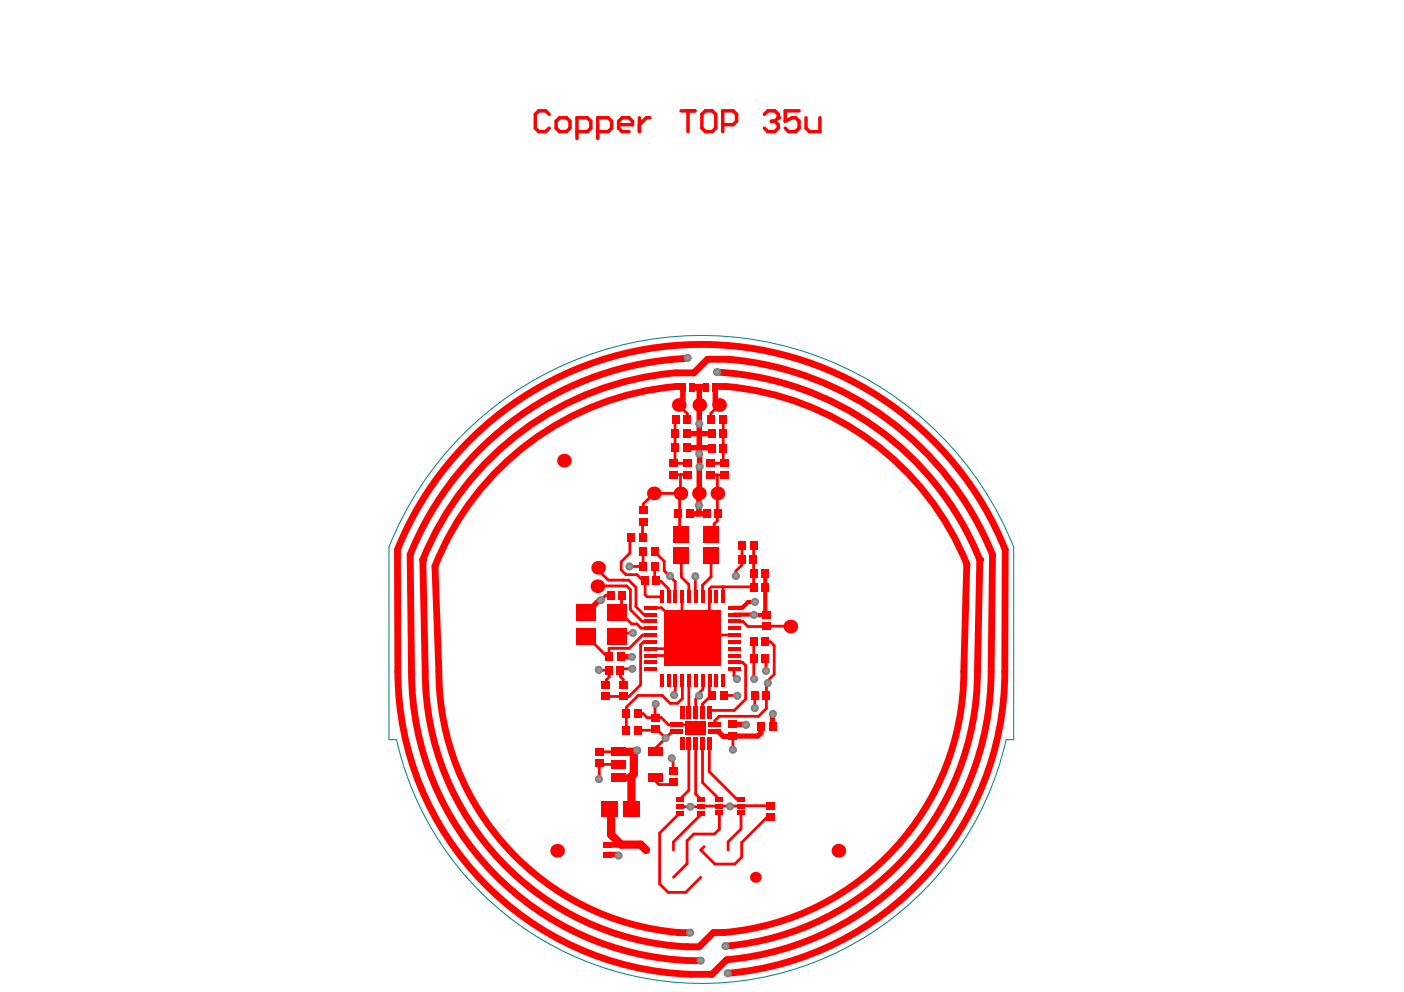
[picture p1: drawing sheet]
<svg xmlns="http://www.w3.org/2000/svg" width="297mm" height="210mm" viewBox="0 0 297 210" stroke-linecap="round" stroke-linejoin="round" font-family="sans-serif">
<path d="M97.7 92.1a71.2 71.2 0 0 1 116.8 23.6v40.8h-1.6a66.1 66.1 0 0 1-64.5 51.6 66.1 66.1 0 0 1-64.5-51.6h-1.6v-40.8a70.8 70.8 0 0 1 15.4-23.6z" fill="none" stroke="#008080" stroke-width=".21"/>
<circle cx="89.5" cy="118.5" r=".72" fill="#f00"/>
<g fill="none" stroke="#f00" stroke-width=".59">
<path d="M131.4 118.9v1.7M129.2 125.9h-1l-1.1 1.1h-.3M130.4 134.6h1.3M132.6 124l.8 .8M133 122.8l1.5 1.5M133.4 128.8v.3l2.5 2.4h1.7M133.7 132h1l.9 .9h2M134.5 128.4l1.7 1.6h1.4M136.5 123.3v2.6l.4 .4M137.6 134.4h-1.7l-2.8 2.8M137.6 135.8h-1.5l-.6 .6M126.7 141.7l2.1 .1"/>
<path d="M126.8 159.1h4M128.9 141.7v1.6l-.6 .5M131.6 141.5l-.1-.1-.2 .3v1.5l.6 .6M126.8 164.8l-.1 .1M126.9 161.7l3.9 .1M130.4 180.8l.2 .2"/>
</g>
<path d="M135.5 178.7v.1M128.6 180.8h1.8M130.6 181h.3" fill="none" stroke="#f00" stroke-width="1.2"/>
<path d="M128.5 171.2l.5 .5" fill="none" stroke="#f00" stroke-width="1.1"/>
<path d="M129.3 171.5l-.3-.3v.4M134.1 163.8l-.5 .5" fill="none" stroke="#f00" stroke-width="1.7"/>
<circle cx="133.2" cy="119.9" r=".29" fill="#f00"/>
<path d="M133.2 119.9h2.8" fill="none" stroke="#f00" stroke-width=".59"/>
<circle cx="136" cy="116.8" r=".29" fill="#f00"/>
<g fill="none" stroke="#f00" stroke-width=".59">
<path d="M143 88.8l-.2 .1v2.9M133.5 113.6l-.2 .3M136 116.8v3.1M136.1 110.5l-.2 .1v3M136.1 106.6v1.4M138.5 116.8l2 2v2M138.4 123h1.5l1.5 1.6v1.7M142.8 123.1v3.2M138.6 158.4v.7M138.6 151.9h1.3l1.5 1.5h1.7M138.6 154.3h.3l1.9 1.9 1.4-1.4h.9M138.7 149l-.1 .1"/>
<path d="M140.1 147.2l1.7 1.6h1.5M142.8 146.9l-.2 .2M138.6 164.6v.6l.8 .8h2.5l.5-.5M142.1 160.4l.3 .3M142.5 178.1v1.8M139.6 187l1.8 1.8"/>
</g>
<path d="M145.3 200.3h2.6" fill="none" stroke="#f00" stroke-width="1.4"/>
<circle cx="145.3" cy="200.3" r=".72" fill="#f00"/>
<path d="M144.3 143.9l.1 .1M146.5 153.4l.7 .7M148.7 145.9l-.8 .7v.6l-.7 .8M148.7 143.8l-.1 .1M146.8 176.5l-1.4 1.4M148.3 169.2h.1M148.3 172.1l.2 .1M148.4 170.6l-.1 .1h-2.2M149 179.1l-.7 .8" fill="none" stroke="#f00" stroke-width=".59"/>
<circle cx="145.7" cy="143.9" r=".29" fill="#f00"/>
<g fill="none" stroke="#f00" stroke-width=".59">
<path d="M145.4 87.5v1.3M145.4 100.4l.1 .1M145.7 123.7v2.6M147.1 122l.1 4.3M147.2 134.4l-2.9 2.9M148.6 123.8v2.5M150.5 124.2h2.5M153 124.2v2.1M153 124.2h.1M150.5 150.3h4.9M152.2 151.6l-1 .9v.9M155 155.8h.1"/>
<path d="M155.3 141.6v1.4M152.2 172h.1M152.2 175.4l-1 1.1M154 178.1v1.8"/>
</g>
<path d="M145.3 94.7h2.6l.1 1.4M147.9 81.9v3.8M147.9 106.9v1.5l-.4 .3h-1.6" fill="none" stroke="#f00" stroke-width="1.2"/>
<path d="M147.1 81.9h1.6" fill="none" stroke="#f00" stroke-width="1.4"/>
<path d="M152.1 155l.9 .8h2" fill="none" stroke="#f00" stroke-width="1.1"/>
<circle cx="153" cy="126.3" r=".29" fill="#f00"/>
<path d="M150.4 87.4v1.4M152.9 88.7l.1 .1M151.7 100.5l.1 .1M151.8 110.2l-.7 .7v.6M153.3 100.4l-3 .1" fill="none" stroke="#f00" stroke-width=".59"/>
<path d="M151.8 81.8h1.9" fill="none" stroke="#f00" stroke-width="1.4"/>
<path d="M151.3 81.9v3.7l.8 .1" fill="none" stroke="#f00" stroke-width="1.2"/>
<circle cx="154.2" cy="76" r=".72" fill="#f00"/>
<g fill="none" stroke="#f00" stroke-width=".59">
<path d="M157 118.3l-.1 1.3M159.4 118.3v.2M157.2 131.5l1.1 1.1M159.2 124.2l.2 .2M161.9 135.7l1.1 .1 .8 .8M162.1 139.4v2.6M162.1 139.4h.1M167.1 132.5l-5.1 .1M157.1 140.2l.6 .6M157.7 153.3l.1 .1M159.5 143.6l.1 .1M159.7 147.1v2.7"/>
<path d="M162.1 147.1v2.8M163.8 142.7l-1.4 1.3v.6M156.7 172h.1M156.8 170.5l-.1 .1M162.3 172.9h.6"/>
</g>
<path d="M161 153.8v1.3l-.7 .7" fill="none" stroke="#f00" stroke-width="1.1"/>
<path d="M159.4 130l.1 .1" fill="none" stroke="#f00" stroke-width=".87"/>
<circle cx="207.3" cy="118.5" r=".72" fill="#f00"/>
<g fill="none" stroke="#f00" stroke-width=".59">
<path d="M142.8 91.8v6l-.1 .2M152.1 85.7l-1.7 1.7M153 88.8v8.9l.3 .3h-3M133.3 113.9v3.1l-1.9 1.9M138.5 119.9v2.8M142.6 100.4h2.8M144 104.4h-5.7l-2.2 2.2M144 100.4v.1M150.1 117.5l.3 .3v4.2l-1.8 1.8M151.8 100.6v9.6M156.9 119.6l-1.2 1.2M157 115.4v2.9"/>
<path d="M159.4 118.5v5.8M159.4 115.4v2.9M127.3 121.2v.2l1.4 1.3 4.3 .1M131.5 126.1v3.8l2.2 2.1M131.9 122.7l.1 .1M132.6 124h-6.2M133.1 137.2h-4.2v1.8h-.4M133.4 124.8v4M133.9 133.9h-1.6l-.6 .7M134.5 124.3v4.1M134.7 121.6l1.8 1.7M135.5 136.4v8.5l-2.4 2.5h-4.8"/>
<path d="M136.9 126.3h3.1M137.7 137.3h6.6l-1.4 1.4h-5.2M140.5 120.8l2.3 2.3M144.1 122.1l1.6 1.6M144.3 126.3v6.6l-4.3-4.3h-2.4M147.2 134.4h8.1M150.5 124.2l-.4 .4M153 124.2h6.2M155.3 131.5h1.9M158.3 132.6h3.7M159.4 121.3l-.4 .4M159.5 135.7v7.9"/>
<path d="M161.9 129.9l.2 .1M161.9 139.3l.2 .1M163.8 136.6v6.1M167.1 132.5l.1 .1M128.3 143.8v1.1M131.6 141.5h2.2M131.9 143.8v1.1M138.6 149.1v2.8h-1.7l-.9-.9h-1M138.6 154.3l-.2 .2h-3.4M140.1 147.2h-5.1l-2.5 2.5M140.8 156.2l-2.2 2.2M142.8 143.9v3"/>
<path d="M143.1 153.4h3.4M144.4 144v3.8l-1.1 1M145.7 143.9v6.9M145.7 157.4v9.8M147.2 157.4v10.6l1.1 1.2M147.2 148v2.8M148.6 157.4v8.2M148.7 143.8v2.1M150.1 147.5l-1.5 1.5v1.8M152.2 151.6h8.3M153.1 147.2h2.9M155.1 155.8v2.8"/>
<path d="M155.3 140.2h1.8M155.3 143l.6 .7M157.7 140.8v7.1l-2.3 2.4M162.4 144.6l-.3 .2v2.3M126.8 161.5v3.3M139.6 176.3v10.7M142.4 160.7v2.3M143.8 170.6l2.3 .1M145.4 177.9v4.9l-2.9 2.8M148.4 170.6h8.3M152.2 172v3.4M155.9 169.1h.8"/>
<path d="M156.8 172v3.4l-2.8 2.7M156.8 170.5h6.1M156.9 178.3v3.1l-1.4 1.4h-4.3M148.3 185.6l-3.2 3.2h-3.7"/>
</g>
<path d="M145.3 91.8h2.6M147.9 98.8v8.1M147.9 85.7v9h2.6M148 96.1v2.7M150.5 91.7v.1M147.5 108.7h2M131.6 138.7l-.3 .3M155 153.3h2.7M128.6 178.8h6.9" fill="none" stroke="#f00" stroke-width="1.2"/>
<path d="M130.8 159.1h3.3v4.7M129.3 171.5v5.1l2.1 2.1h4.1l1.2 1.2M133.6 164.3v6.9" fill="none" stroke="#f00" stroke-width="1.7"/>
<g fill="none" stroke="#f00" stroke-width="1.4">
<path d="M143.1 81.8h.7M84.1 116.3l.1 25.8M86.8 117.4l.3 24.7M89.5 118.5l.5 23.6M92 119.8l.8 22.3M204.5 119.3l-.6 22.8M207.3 118.5l-.5 23.6M210 117.4l-.3 24.7M212.7 116.3l-.1 25.8M131 164.6h2.4M150.9 197.3h2.3M146.2 203.3h2"/>
<path d="M153.7 203.1l-3.1 3.1"/>
</g>
<path d="M159.8 185.6h.2" fill="none" stroke="#f00" stroke-width="2.3"/>
<path d="M155.3 130h4.1M159.7 127.4h-1.4l-1.2 1.2h-1.8M162.1 130l-2.6 .1" fill="none" stroke="#f00" stroke-width=".87"/>
<path d="M155 155.8h5.3M163.5 151.1l-.1 2.7" fill="none" stroke="#f00" stroke-width="1.1"/>
<circle cx="150.4" cy="88.8" r=".58" fill="#f00"/>
<path d="M149.7 76h4.5M143.5 197.3h.1" fill="none" stroke="#f00" stroke-width="1.4"/>
<circle cx="143.5" cy="197.3" r=".72" fill="#f00"/>
<path d="M149.7 76l-2.9 2.9h-4M143.6 197.3h2.4M150.9 197.3l-3 3M146.1 206.2h4.5" fill="none" stroke="#f00" stroke-width="1.4"/>
<g fill="none" stroke="#f00" stroke-width=".59">
<path d="M142.7 98h2.8M143.6 85.7l1.8 1.8M143.8 104.4v7.2M144 100.5v3.9M144.1 117.6v4.5M124.1 134.6l4.4 4.4M131.4 120.6l1 1h2.3M144.1 121.5h.1M150.1 124.6v6.9M155.7 120.8v1.1M161.9 121.2v.1M132.5 149.7v4.8"/>
<path d="M150.1 157.4v5.9l5.8 5.8M150.1 143.9v3.6M150.5 150.3l-.4 .5M162.1 149.9l-1.6 1.7M143.8 172.1l-4.2 4.2M145.7 167.2l-1.9 2M146.8 176.5h4.4M148.3 179.9l2.9 2.9M148.5 172.2l-6 5.9M148.6 165.6l3.6 3.5M162.3 172.9l-5.4 5.4"/>
</g>
<path d="M144.5 81.9l-.1 4.2M147.9 91.8h2.6M126.8 127l-2.7 2.7M131.6 138.7l.3 .3h1.8" fill="none" stroke="#f00" stroke-width="1.2"/>
<path d="M161.9 121.3v8.6" fill="none" stroke="#f00" stroke-width=".87"/>
<path d="M116.2 24.2l-.7-.7h-1.5l-.8 .7v2.9l.8 .8h1.5l.7-.8M117.7 25.7l.7-.8h1.5l.7 .8v1.4l-.7 .8h-1.5l-.7-.8zM122.1 27.9h2.2l.7-.8v-1.4l-.7-.8h-2.2v4.4M126.5 27.9h2.2l.7-.8v-1.4l-.7-.8h-2.2v4.4M130.9 26.4h2.9v-.7l-.7-.8h-1.5l-.7 .8v1.4l.7 .8h1.5M135.3 24.9v3M137.5 24.9h-.8l-1.4 1.5M144.1 23.5h2.9M145.6 23.5v4.4M148.5 24.2l.7-.7h1.5l.7 .7v2.9l-.7 .8h-1.5l-.7-.8zM152.9 26.4h2.2l.7-.7v-1.5l-.7-.7h-2.2v4.4M161.7 24.2l.8-.7h1.4l.8 .7v.7" fill="none" stroke="#f00" stroke-width=".73"/>
<circle cx="164.7" cy="24.9" r=".37" fill="#f00"/>
<path d="M163.2 25.7h.7M163.9 25.7l.8 .7v.7l-.8 .8h-1.4l-.8-.8M164.7 24.9l-.8 .8M169.1 23.5h-3v2.2l1.5-.8h.7l.8 .8v1.4l-.8 .8h-1.4l-.8-.8M170.5 24.9v2.2l.8 .8h2.2v-3" fill="none" stroke="#f00" stroke-width=".73"/>
<g fill="none" stroke="#f00" stroke-width="1.4">
<path d="M142.8 78.9a63.5 63.5 0 0 0-53.3 39.6M144.9 75.9a66.4 66.4 0 0 0-58.1 41.5M151.7 78.7a63.5 63.5 0 0 1 55.6 39.8M154.2 76a66.4 66.4 0 0 1 55.8 41.4M143.1 81.8a60.6 60.6 0 0 0-51.1 38M153.7 81.8a60.6 60.6 0 0 1 50.9 37.7M212.7 116.3a69.3 69.3 0 0 0-64.3-43.4 69.3 69.3 0 0 0-64.3 43.4M84.2 142.1a64.2 64.2 0 0 0 61.9 64.1M87.1 142.1a61.3 61.3 0 0 0 59.1 61.2M90 142.1a58.4 58.4 0 0 0 55.3 58.2M92.8 142.1a55.5 55.5 0 0 0 50.7 55.2M203.9 142.1a55.5 55.5 0 0 1-50.7 55.2"/>
<path d="M206.8 142.1a58.4 58.4 0 0 1-53.3 58.1M209.7 142.1a61.3 61.3 0 0 1-56 61M212.6 142.1a64.2 64.2 0 0 1-58.6 63.9"/>
</g>
<circle cx="147.9" cy="96" r=".87" fill="#808080"/>
<circle cx="147.9" cy="96" r=".43" fill="#a6968d"/>
<circle cx="148" cy="98.8" r=".87" fill="#808080"/>
<circle cx="148" cy="98.8" r=".43" fill="#a6968d"/>
<circle cx="151.7" cy="78.7" r=".87" fill="#808080"/>
<circle cx="151.7" cy="78.7" r=".43" fill="#a6968d"/>
<circle cx="145.5" cy="75.7" r=".87" fill="#808080"/>
<circle cx="145.5" cy="75.7" r=".43" fill="#a6968d"/>
<circle cx="153.5" cy="200.2" r=".87" fill="#808080"/>
<circle cx="153.5" cy="200.2" r=".43" fill="#a6968d"/>
<circle cx="148.2" cy="203.3" r=".87" fill="#808080"/>
<circle cx="148.2" cy="203.3" r=".43" fill="#a6968d"/>
<circle cx="126.7" cy="141.7" r=".87" fill="#808080"/>
<circle cx="126.7" cy="141.7" r=".43" fill="#a6968d"/>
<circle cx="146.1" cy="170.7" r=".87" fill="#808080"/>
<circle cx="146.1" cy="170.7" r=".43" fill="#a6968d"/>
<circle cx="133.8" cy="141.5" r=".87" fill="#808080"/>
<circle cx="133.8" cy="141.5" r=".43" fill="#a6968d"/>
<circle cx="127.1" cy="127" r=".87" fill="#808080"/>
<circle cx="127.1" cy="127" r=".43" fill="#a6968d"/>
<circle cx="162.1" cy="142" r=".87" fill="#808080"/>
<circle cx="162.1" cy="142" r=".43" fill="#a6968d"/>
<circle cx="162.4" cy="144.6" r=".87" fill="#808080"/>
<circle cx="162.4" cy="144.6" r=".43" fill="#a6968d"/>
<circle cx="163.5" cy="151.1" r=".87" fill="#808080"/>
<circle cx="163.5" cy="151.1" r=".43" fill="#a6968d"/>
<circle cx="142.1" cy="160.4" r=".87" fill="#808080"/>
<circle cx="142.1" cy="160.4" r=".43" fill="#a6968d"/>
<circle cx="142.6" cy="147.1" r=".87" fill="#808080"/>
<circle cx="142.6" cy="147.1" r=".43" fill="#a6968d"/>
<circle cx="138.7" cy="149" r=".87" fill="#808080"/>
<circle cx="138.7" cy="149" r=".43" fill="#a6968d"/>
<circle cx="147.9" cy="147.2" r=".87" fill="#808080"/>
<circle cx="147.9" cy="147.2" r=".43" fill="#a6968d"/>
<circle cx="134.8" cy="158.8" r=".87" fill="#808080"/>
<circle cx="134.8" cy="158.8" r=".43" fill="#a6968d"/>
<circle cx="147.1" cy="122" r=".87" fill="#808080"/>
<circle cx="147.1" cy="122" r=".43" fill="#a6968d"/>
<circle cx="141.8" cy="121.9" r=".87" fill="#808080"/>
<circle cx="141.8" cy="121.9" r=".43" fill="#a6968d"/>
<circle cx="155.1" cy="158.6" r=".87" fill="#808080"/>
<circle cx="155.1" cy="158.6" r=".43" fill="#a6968d"/>
<circle cx="133.2" cy="119.9" r=".87" fill="#808080"/>
<circle cx="133.2" cy="119.9" r=".43" fill="#a6968d"/>
<circle cx="126.7" cy="164.9" r=".87" fill="#808080"/>
<circle cx="126.7" cy="164.9" r=".43" fill="#a6968d"/>
<circle cx="155.9" cy="143.7" r=".87" fill="#808080"/>
<circle cx="155.9" cy="143.7" r=".43" fill="#a6968d"/>
<circle cx="159.6" cy="143.7" r=".87" fill="#808080"/>
<circle cx="159.6" cy="143.7" r=".43" fill="#a6968d"/>
<circle cx="156" cy="147.2" r=".87" fill="#808080"/>
<circle cx="156" cy="147.2" r=".43" fill="#a6968d"/>
<circle cx="159.7" cy="149.8" r=".87" fill="#808080"/>
<circle cx="159.7" cy="149.8" r=".43" fill="#a6968d"/>
<circle cx="157.8" cy="153.4" r=".87" fill="#808080"/>
<circle cx="157.8" cy="153.4" r=".43" fill="#a6968d"/>
<circle cx="147.2" cy="154.1" r=".87" fill="#808080"/>
<circle cx="147.2" cy="154.1" r=".43" fill="#a6968d"/>
<circle cx="154" cy="206" r=".87" fill="#808080"/>
<circle cx="154" cy="206" r=".43" fill="#a6968d"/>
<circle cx="146" cy="197.3" r=".87" fill="#808080"/>
<circle cx="146" cy="197.3" r=".43" fill="#a6968d"/>
<circle cx="154.5" cy="170.6" r=".87" fill="#808080"/>
<circle cx="154.5" cy="170.6" r=".43" fill="#a6968d"/>
<circle cx="140.8" cy="156.2" r=".87" fill="#808080"/>
<circle cx="140.8" cy="156.2" r=".43" fill="#a6968d"/>
<circle cx="147.9" cy="106.9" r=".87" fill="#808080"/>
<circle cx="147.9" cy="106.9" r=".43" fill="#a6968d"/>
<circle cx="130.9" cy="181" r=".87" fill="#808080"/>
<circle cx="130.9" cy="181" r=".43" fill="#a6968d"/>
<circle cx="147.9" cy="89.7" r=".87" fill="#808080"/>
<circle cx="147.9" cy="89.7" r=".43" fill="#a6968d"/>
<circle cx="159.7" cy="127.4" r=".87" fill="#808080"/>
<circle cx="159.7" cy="127.4" r=".43" fill="#a6968d"/>
<circle cx="159.5" cy="130.1" r=".87" fill="#808080"/>
<circle cx="159.5" cy="130.1" r=".43" fill="#a6968d"/>
<circle cx="133.9" cy="133.9" r=".87" fill="#808080"/>
<circle cx="133.9" cy="133.9" r=".43" fill="#a6968d"/>
<circle cx="133.7" cy="139" r=".87" fill="#808080"/>
<circle cx="133.7" cy="139" r=".43" fill="#a6968d"/>
<circle cx="141.7" cy="139.9" r=".72" fill="#808080"/>
<circle cx="141.7" cy="139.9" r=".29" fill="#a6968d"/>
<circle cx="141.7" cy="136.7" r=".72" fill="#808080"/>
<circle cx="141.7" cy="136.7" r=".29" fill="#a6968d"/>
<circle cx="141.7" cy="133.5" r=".72" fill="#808080"/>
<circle cx="141.7" cy="133.5" r=".29" fill="#a6968d"/>
<circle cx="141.7" cy="130.3" r=".72" fill="#808080"/>
<circle cx="141.7" cy="130.3" r=".29" fill="#a6968d"/>
<circle cx="144.9" cy="139.9" r=".72" fill="#808080"/>
<circle cx="144.9" cy="139.9" r=".29" fill="#a6968d"/>
<circle cx="144.9" cy="136.7" r=".72" fill="#808080"/>
<circle cx="144.9" cy="136.7" r=".29" fill="#a6968d"/>
<circle cx="144.9" cy="133.5" r=".72" fill="#808080"/>
<circle cx="144.9" cy="133.5" r=".29" fill="#a6968d"/>
<circle cx="144.9" cy="130.3" r=".72" fill="#808080"/>
<circle cx="144.9" cy="130.3" r=".29" fill="#a6968d"/>
<circle cx="148.1" cy="139.9" r=".72" fill="#808080"/>
<circle cx="148.1" cy="139.9" r=".29" fill="#a6968d"/>
<circle cx="148.1" cy="136.7" r=".72" fill="#808080"/>
<circle cx="148.1" cy="136.7" r=".29" fill="#a6968d"/>
<circle cx="148.1" cy="133.5" r=".72" fill="#808080"/>
<circle cx="148.1" cy="133.5" r=".29" fill="#a6968d"/>
<circle cx="148.1" cy="130.3" r=".72" fill="#808080"/>
<circle cx="148.1" cy="130.3" r=".29" fill="#a6968d"/>
<circle cx="151.3" cy="139.9" r=".72" fill="#808080"/>
<circle cx="151.3" cy="139.9" r=".29" fill="#a6968d"/>
<circle cx="151.3" cy="136.7" r=".72" fill="#808080"/>
<circle cx="151.3" cy="136.7" r=".29" fill="#a6968d"/>
<circle cx="151.3" cy="133.5" r=".72" fill="#808080"/>
<circle cx="151.3" cy="133.5" r=".29" fill="#a6968d"/>
<circle cx="151.3" cy="130.3" r=".72" fill="#808080"/>
<circle cx="151.3" cy="130.3" r=".29" fill="#a6968d"/>
<circle cx="155.7" cy="121.9" r=".87" fill="#808080"/>
<circle cx="155.7" cy="121.9" r=".43" fill="#a6968d"/>
<g fill="#f00">
<path d="M127.7 178.2h1.8v1.2h-1.8z" fill-rule="evenodd"/>
<path d="M127.2 169.6h3.5v3.2h-3.5z" fill-rule="evenodd"/>
<path d="M127.3 146.6h1.8v1.6h-1.8z" fill-rule="evenodd"/>
<path d="M128 140.9h1.6v1.8h-1.6z" fill-rule="evenodd"/>
<path d="M128.4 125.1h1.6v1.7h-1.6z" fill-rule="evenodd"/>
<path d="M134.2 153.7h1.6v1.7h-1.6z" fill-rule="evenodd"/>
<path d="M135.6 122h1.6v1.8h-1.6z" fill-rule="evenodd"/>
<path d="M135.3 119h1.5v1.7h-1.5z" fill-rule="evenodd"/>
<path d="M132.7 112.8h1.6v1.7h-1.6z" fill-rule="evenodd"/>
<path d="M135.1 112.8h1.6v1.7h-1.6z" fill-rule="evenodd"/>
<path d="M135.2 107.2h1.8v1.6h-1.8z" fill-rule="evenodd"/>
<path d="M141.5 164.7h1.8v1.6h-1.8z" fill-rule="evenodd"/>
<path d="M141.7 99.6h1.8v1.6h-1.8z" fill-rule="evenodd"/>
<path d="M142 93.9h1.6v1.7h-1.6z" fill-rule="evenodd"/>
<path d="M147.5 171.6h1.7v.9h-1.7z" fill-rule="evenodd"/>
<path d="M147.5 170.2h1.7v.9h-1.7z" fill-rule="evenodd"/>
<path d="M145 152.6h4.3v2.9h-4.3z" fill-rule="evenodd"/>
<path d="M144.6 99.7h1.8v1.6h-1.8z" fill-rule="evenodd"/>
<path d="M144.5 93.9h1.6v1.7h-1.6z" fill-rule="evenodd"/>
<path d="M144.6 87.9h1.6v1.8h-1.6z" fill-rule="evenodd"/>
<path d="M145.9 81.1h1.2v1.7h-1.2z" fill-rule="evenodd"/>
<path d="M151.3 170.1h1.7v.9h-1.7z" fill-rule="evenodd"/>
<path d="M151.3 171.6h1.7v.8h-1.7z" fill-rule="evenodd"/>
<path d="M152.3 146.3h1.6v1.7h-1.6z" fill-rule="evenodd"/>
<path d="M152.4 99.6h1.8v1.6h-1.8z" fill-rule="evenodd"/>
<path d="M152.2 93.9h1.6v1.8h-1.6z" fill-rule="evenodd"/>
<path d="M152.1 87.9h1.6v1.8h-1.6z" fill-rule="evenodd"/>
<path d="M150.8 81.1h1.1v1.7h-1.1z" fill-rule="evenodd"/>
<path d="M158.9 146.2h1.6v1.8h-1.6z" fill-rule="evenodd"/>
<path d="M158.7 134.9h1.6v1.7h-1.6z" fill-rule="evenodd"/>
<path d="M158.6 123.5h1.6v1.7h-1.6z" fill-rule="evenodd"/>
<path d="M158.6 117.5h1.6v1.8h-1.6z" fill-rule="evenodd"/>
<path d="M156.1 117.5h1.6v1.8h-1.6z" fill-rule="evenodd"/>
<path d="M162.1 169.7h1.7v1.6h-1.7z" fill-rule="evenodd"/>
<path d="M162.1 172.1h1.7v1.6h-1.7z" fill-rule="evenodd"/>
<path d="M162.7 152.9h1.5v1.8h-1.5z" fill-rule="evenodd"/>
<path d="M127.7 180.2h1.8v1.2h-1.8z" fill-rule="evenodd"/>
<path d="M127.3 144.1h1.8v1.6h-1.8z" fill-rule="evenodd"/>
<path d="M128.1 138.1h1.6v1.8h-1.6z" fill-rule="evenodd"/>
<path d="M134.2 150.1h1.6v1.8h-1.6z" fill-rule="evenodd"/>
<path d="M135.3 115.9h1.5v1.7h-1.5z" fill-rule="evenodd"/>
<path d="M135.2 109.7h1.8v1.6h-1.8z" fill-rule="evenodd"/>
<path d="M141.5 162.2h1.8v1.6h-1.8z" fill-rule="evenodd"/>
<path d="M142.5 125h.8v2.6h-.8z" fill-rule="evenodd"/>
<path d="M141 125h.9v2.6h-.9z" fill-rule="evenodd"/>
<path d="M139.6 125h.8v2.6h-.8z" fill-rule="evenodd"/>
<path d="M139.6 142.6h.8v2.6h-.8z" fill-rule="evenodd"/>
<path d="M141 142.6h.9v2.6h-.9z" fill-rule="evenodd"/>
<path d="M142.5 142.6h.8v2.6h-.8z" fill-rule="evenodd"/>
<path d="M141.7 97.2h1.8v1.6h-1.8z" fill-rule="evenodd"/>
<path d="M142 90.9h1.6v1.7h-1.6z" fill-rule="evenodd"/>
<path d="M148.2 156.1h.9v2.6h-.9z" fill-rule="evenodd"/>
<path d="M146.7 156.1h.9v2.6h-.9z" fill-rule="evenodd"/>
<path d="M145.3 156.1h.9v2.6h-.9z" fill-rule="evenodd"/>
<path d="M145.3 149.5h.9v2.6h-.9z" fill-rule="evenodd"/>
<path d="M146.7 149.5h.9v2.6h-.9z" fill-rule="evenodd"/>
<path d="M148.2 149.5h.9v2.6h-.9z" fill-rule="evenodd"/>
<path d="M147.5 168.8h1.7v.8h-1.7z" fill-rule="evenodd"/>
<path d="M148.2 125h.9v2.6h-.9z" fill-rule="evenodd"/>
<path d="M146.8 125h.8v2.6h-.8z" fill-rule="evenodd"/>
<path d="M145.4 125h.8v2.6h-.8z" fill-rule="evenodd"/>
<path d="M145.4 142.6h.8v2.6h-.8z" fill-rule="evenodd"/>
<path d="M146.8 142.6h.8v2.6h-.8z" fill-rule="evenodd"/>
<path d="M148.2 142.6h.9v2.6h-.9z" fill-rule="evenodd"/>
<path d="M145.1 107.9h1.6v1.7h-1.6z" fill-rule="evenodd"/>
<path d="M144.5 90.9h1.6v1.7h-1.6z" fill-rule="evenodd"/>
<path d="M144.6 97.3h1.8v1.5h-1.8z" fill-rule="evenodd"/>
<path d="M151.3 168.7h1.7v.8h-1.7z" fill-rule="evenodd"/>
<path d="M152.6 125h.8v2.6h-.8z" fill-rule="evenodd"/>
<path d="M151.1 125h.9v2.6h-.9z" fill-rule="evenodd"/>
<path d="M151.1 142.6h.9v2.6h-.9z" fill-rule="evenodd"/>
<path d="M152.6 142.6h.8v2.6h-.8z" fill-rule="evenodd"/>
<path d="M151.2 107.9h1.6v1.7h-1.6z" fill-rule="evenodd"/>
<path d="M152.4 97.2h1.8v1.6h-1.8z" fill-rule="evenodd"/>
<path d="M152.2 90.9h1.6v1.7h-1.6z" fill-rule="evenodd"/>
<path d="M158.7 138.4h1.6v1.8h-1.6z" fill-rule="evenodd"/>
<path d="M158.6 114.5h1.6v1.7h-1.6z" fill-rule="evenodd"/>
<path d="M156.2 114.5h1.6v1.7h-1.6z" fill-rule="evenodd"/>
<path d="M158.6 120.5h1.6v1.7h-1.6z" fill-rule="evenodd"/>
<path d="M131.9 169.6h3.4v3.2h-3.4z" fill-rule="evenodd"/>
<path d="M143 170.2h1.6v.9h-1.6z" fill-rule="evenodd"/>
<path d="M143 171.6h1.6v.9h-1.6z" fill-rule="evenodd"/>
<path d="M129.3 163.7h3v1.7h-3z" fill-rule="evenodd"/>
<path d="M137.1 163.7h3v1.7h-3z" fill-rule="evenodd"/>
<path d="M125.9 158.3h1.8v1.6h-1.8z" fill-rule="evenodd"/>
<path d="M129.3 158.2h3v1.7h-3z" fill-rule="evenodd"/>
<path d="M137.1 158.2h3v1.7h-3z" fill-rule="evenodd"/>
<path d="M131.7 153.7h1.6v1.7h-1.6z" fill-rule="evenodd"/>
<path d="M137.7 153.5h1.7v1.6h-1.7z" fill-rule="evenodd"/>
<path d="M141.8 154.4h2.6v.8h-2.6z" fill-rule="evenodd"/>
<path d="M141.8 152.9h2.6v.9h-2.6z" fill-rule="evenodd"/>
<path d="M131 146.6h1.7v1.6h-1.7z" fill-rule="evenodd"/>
<path d="M136.4 139.7h2.6v.9h-2.6z" fill-rule="evenodd"/>
<path d="M136.4 141.2h2.6v.8h-2.6z" fill-rule="evenodd"/>
<path d="M130.4 140.9h1.6v1.8h-1.6z" fill-rule="evenodd"/>
<path d="M136.4 134h2.6v.8h-2.6z" fill-rule="evenodd"/>
<path d="M136.4 135.4h2.6v.8h-2.6z" fill-rule="evenodd"/>
<path d="M136.4 136.8h2.6v.9h-2.6z" fill-rule="evenodd"/>
<path d="M136.4 128.2h2.6v.8h-2.6z" fill-rule="evenodd"/>
<path d="M136.4 129.6h2.6v.9h-2.6z" fill-rule="evenodd"/>
<path d="M136.4 131.1h2.6v.8h-2.6z" fill-rule="evenodd"/>
<path d="M128.4 127.9h4.1v3.5h-4.1z" fill-rule="evenodd"/>
<path d="M138.1 122h1.6v1.8h-1.6z" fill-rule="evenodd"/>
<path d="M130.8 125.1h1.6v1.7h-1.6z" fill-rule="evenodd"/>
<path d="M137.7 119h1.6v1.7h-1.6z" fill-rule="evenodd"/>
<path d="M142.6 111.3h3.1v3.4h-3.1z" fill-rule="evenodd"/>
<path d="M142.2 87.9h1.5v1.8h-1.5z" fill-rule="evenodd"/>
<path d="M143.9 81.1h1.2v1.7h-1.2z" fill-rule="evenodd"/>
<path d="M155.9 171.6h1.7v.8h-1.7z" fill-rule="evenodd"/>
<path d="M155.9 170.1h1.7v.9h-1.7z" fill-rule="evenodd"/>
<path d="M154.1 152.5h1.8v1.6h-1.8z" fill-rule="evenodd"/>
<path d="M160.2 152.9h1.6v1.8h-1.6z" fill-rule="evenodd"/>
<path d="M149.9 152.9h2.6v.9h-2.6z" fill-rule="evenodd"/>
<path d="M149.9 154.4h2.6v.8h-2.6z" fill-rule="evenodd"/>
<path d="M161.4 146.2h1.5v1.8h-1.5z" fill-rule="evenodd"/>
<path d="M149.9 146.3h1.5v1.7h-1.5z" fill-rule="evenodd"/>
<path d="M154 141.2h2.6v.8h-2.6z" fill-rule="evenodd"/>
<path d="M154 139.7h2.6v.9h-2.6z" fill-rule="evenodd"/>
<path d="M154 136.8h2.6v.9h-2.6z" fill-rule="evenodd"/>
<path d="M154 135.4h2.6v.8h-2.6z" fill-rule="evenodd"/>
<path d="M154 134h2.6v.8h-2.6z" fill-rule="evenodd"/>
<path d="M161.1 134.9h1.6v1.7h-1.6z" fill-rule="evenodd"/>
<path d="M154 131.1h2.6v.8h-2.6z" fill-rule="evenodd"/>
<path d="M154 129.6h2.6v.9h-2.6z" fill-rule="evenodd"/>
<path d="M154 128.2h2.6v.8h-2.6z" fill-rule="evenodd"/>
<path d="M161.2 129.2h1.7v1.6h-1.7z" fill-rule="evenodd"/>
<path d="M161.1 123.5h1.6v1.7h-1.6z" fill-rule="evenodd"/>
<path d="M148.8 111.3h3.2v3.4h-3.2z" fill-rule="evenodd"/>
<path d="M149.5 99.7h1.7v1.6h-1.7z" fill-rule="evenodd"/>
<path d="M149.8 93.9h1.5v1.8h-1.5z" fill-rule="evenodd"/>
<path d="M149.6 87.9h1.6v1.8h-1.6z" fill-rule="evenodd"/>
<path d="M148.7 81.1h1.2v1.7h-1.2z" fill-rule="evenodd"/>
<path d="M131.7 150.1h1.6v1.8h-1.6z" fill-rule="evenodd"/>
<path d="M137.7 151.1h1.7v1.5h-1.7z" fill-rule="evenodd"/>
<path d="M125.9 160.7h1.8v1.6h-1.8z" fill-rule="evenodd"/>
<path d="M143.9 156.1h.8v2.6h-.8z" fill-rule="evenodd"/>
<path d="M143.9 149.5h.8v2.6h-.8z" fill-rule="evenodd"/>
<path d="M129.3 161h3v1.7h-3z" fill-rule="evenodd"/>
<path d="M143 168.8h1.6v.8h-1.6z" fill-rule="evenodd"/>
<path d="M143.9 125h.8v2.6h-.8z" fill-rule="evenodd"/>
<path d="M136.4 132.5h2.6v.8h-2.6z" fill-rule="evenodd"/>
<path d="M136.4 138.3h2.6v.8h-2.6z" fill-rule="evenodd"/>
<path d="M143.9 142.6h.8v2.6h-.8z" fill-rule="evenodd"/>
<path d="M131 144.1h1.7v1.6h-1.7z" fill-rule="evenodd"/>
<path d="M130.5 138.1h1.6v1.8h-1.6z" fill-rule="evenodd"/>
<path d="M128.4 132.9h4.1v3.4h-4.1z" fill-rule="evenodd"/>
<path d="M137.7 115.9h1.6v1.7h-1.6z" fill-rule="evenodd"/>
<path d="M142.7 107.9h1.6v1.7h-1.6z" fill-rule="evenodd"/>
<path d="M142.6 115.9h3.1v3.5h-3.1z" fill-rule="evenodd"/>
<path d="M155.9 168.7h1.7v.8h-1.7z" fill-rule="evenodd"/>
<path d="M154.1 155h1.8v1.5h-1.8z" fill-rule="evenodd"/>
<path d="M149.6 156.1h.9v2.6h-.9z" fill-rule="evenodd"/>
<path d="M149.6 149.5h.9v2.6h-.9z" fill-rule="evenodd"/>
<path d="M149.7 125h.8v2.6h-.8z" fill-rule="evenodd"/>
<path d="M149.7 142.6h.8v2.6h-.8z" fill-rule="evenodd"/>
<path d="M154 138.3h2.6v.8h-2.6z" fill-rule="evenodd"/>
<path d="M154 132.5h2.6v.8h-2.6z" fill-rule="evenodd"/>
<path d="M161.2 131.7h1.7v1.6h-1.7z" fill-rule="evenodd"/>
<path d="M161.1 138.4h1.6v1.8h-1.6z" fill-rule="evenodd"/>
<path d="M148.8 115.9h3.2v3.5h-3.2z" fill-rule="evenodd"/>
<path d="M161.1 120.5h1.6v1.7h-1.6z" fill-rule="evenodd"/>
<path d="M148.7 107.9h1.6v1.7h-1.6z" fill-rule="evenodd"/>
<path d="M149.8 90.9h1.5v1.7h-1.5z" fill-rule="evenodd"/>
<path d="M149.5 97.3h1.7v1.5h-1.7z" fill-rule="evenodd"/>
<path d="M122.1 127.9h4v3.5h-4z" fill-rule="evenodd"/>
<path d="M140.6 129.2h11.8v11.8h-11.8z" fill-rule="evenodd"/>
<path d="M122.1 132.9h4v3.4h-4z" fill-rule="evenodd"/>
</g>
<g fill="#f00">
<circle cx="147.9" cy="104.4" r="1.45"/>
<circle cx="147.9" cy="85.7" r="1.45"/>
<circle cx="151.8" cy="104.4" r="1.45"/>
<circle cx="152.1" cy="85.7" r="1.45"/>
<circle cx="126.4" cy="124" r="1.45"/>
<circle cx="117.9" cy="180" r="1.45"/>
<circle cx="126.5" cy="120.1" r="1.45"/>
<circle cx="144" cy="104.4" r="1.45"/>
<circle cx="138.3" cy="104.4" r="1.45"/>
<circle cx="143.6" cy="85.7" r="1.45"/>
<circle cx="167.2" cy="132.6" r="1.45"/>
<circle cx="177.4" cy="180" r="1.45"/>
<circle cx="119.3" cy="97.5" r="1.45"/>
</g>
</svg>
